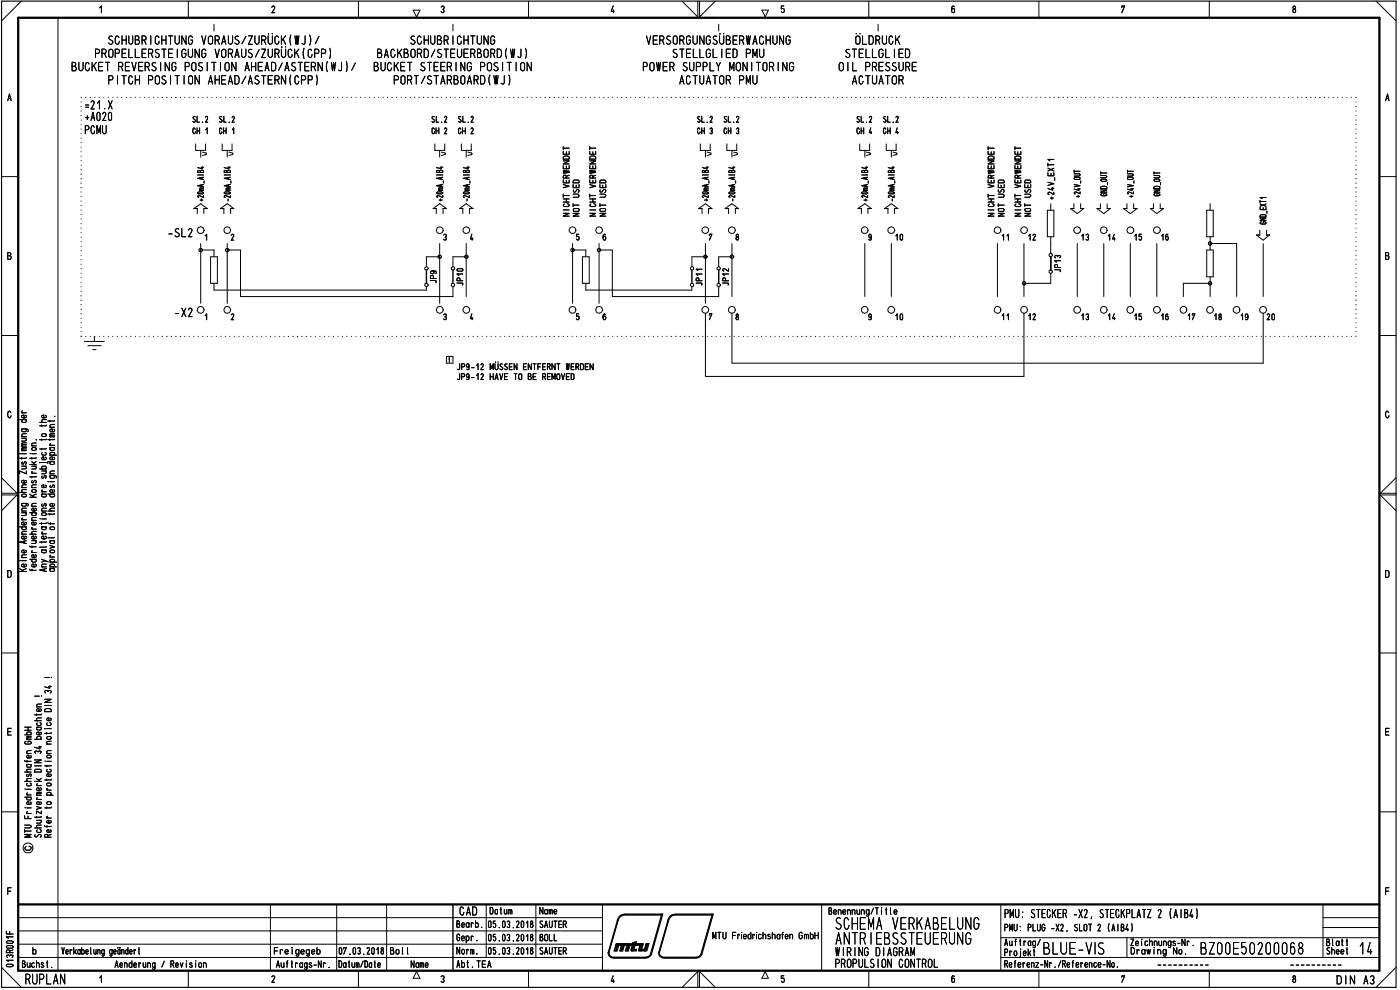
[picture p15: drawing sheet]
<svg xmlns="http://www.w3.org/2000/svg" width="420mm" height="297mm" viewBox="0 0 420 297" stroke-linecap="round" stroke-linejoin="round" font-family="sans-serif">
<defs><g id="words">
<g font-size="4.9">
<text x="387.7" y="4">8</text>
<text x="28.2" y="17.4">PROPELLERSTEIGUNG VORAUS/ZURÜCKICPP)</text>
<text x="32.3" y="13.5">SCHUBRICHTUNG VORAUS/ZURÜCK(C)/</text>
<text x="113" y="17.4">BACKBORD/STEUERBORD(C)</text>
<text x="122.9" y="13.5">SCHUBRICHTUNG</text>
<text x="193.9" y="13.5">VERSORGUNGSÜBERWACHUNG</text>
<text x="201.7" y="17.4">STELLGLIED PMU</text>
<text x="253.4" y="17.4">STELLGLIED</text>
<text x="256.6" y="13.5">ÖLDRUCK</text>
<text x="21.3" y="21.4">BUCKET REVERSING POSITION AHEAD/ASTERN(C)/</text>
<text x="112" y="21.4">BUCKET STEERING POSITION</text>
<text x="192.7" y="21.4">POWER SUPPLY MONITORING</text>
<text x="251.6" y="21.4">OIL PRESSURE</text>
<text x="32.2" y="25.4">PITCH POSITION AHEAD/ASTERNICPP)</text>
<text x="117.9" y="25.4">PORT/STARBOARD(C)</text>
<text x="203.8" y="25.4">ACTUATOR PMU</text>
<text x="255.7" y="25.4">ACTUATOR</text>
<text x="24.9" y="32.9">.21.X</text>
<text x="415.7" y="30.4">A</text>
<text x="25.2" y="40.3">PCMU</text>
<text x="25.3" y="36.3">+A020</text>
<text x="52.2" y="95.2">-X201</text>
<text x="137.8" y="274.7">CAD</text>
<text x="301.3" y="275.5">PMU: STECKER -X2, STECKPLATZ 2 (A1B41</text>
<text x="250.5" y="279">SC-11d ViKA31LU\G</text>
<text x="250.7" y="286.9">WIRING DIAGRAM</text>
<text x="250.7" y="283.5">A\-H 13SST1U h\G</text>
<text x="312.9" y="286.4">3LU1-V</text>
<text x="360.1" y="286.4">3200 50200068</text>
<text x="397.4" y="286.4">'''et 14</text>
<text x="250.5" y="290.4">PROPULSION CONTROL</text>
<text x="7.5" y="295.4">RUPLAN</text>
<text x="387.5" y="294.9">8</text>
<text x="401" y="295.4">DIN A3/</text>
</g>
<g font-size="3.2">
<text x="81.2" y="4">2</text>
<text x="132" y="4">3</text>
<text x="183" y="4">4</text>
<text x="228.5" y="5">V'</text>
<text x="285.2" y="4">6</text>
<text x="336.3" y="4">7</text>
<text x="2.2" y="30.4">A</text>
<text x="57.6" y="36.8">SL.2</text>
<text x="57.6" y="40.3">CH 1</text>
<text x="65.6" y="36.8">SL.2</text>
<text x="65.7" y="40.3">GH 1</text>
<text x="129.4" y="36.8">SL.2</text>
<text x="129.5" y="40.3">GH 2</text>
<text x="137.3" y="36.8">SL.2</text>
<text x="137.4" y="40.3">CH 2</text>
<text x="209" y="36.8">SL.2</text>
<text x="209.1" y="40.3">CH 3</text>
<text x="217" y="36.8">SL.2</text>
<text x="217.1" y="40.3">CH 3</text>
<text x="256.9" y="36.8">SL.2</text>
<text x="257" y="40.3">OH 4</text>
<text x="264.8" y="36.8">SL.2</text>
<text x="264.9" y="40.3">CH 4</text>
<text x="130.3" y="46.8">LT51</text>
<text x="138.3" y="46.8">LT51</text>
<text x="209.9" y="46.8">1</text>
<text x="209.9" y="46.8">751</text>
<text x="217.9" y="46.8">LT51</text>
<text x="257.7" y="47.3">1-151</text>
<text x="265.7" y="47.3">1-151</text>
<text x="138.9" y="57.3">Ä</text>
<text x="210.6" y="58.3">Ä</text>
<text x="218.6" y="58.3">Ä</text>
<text x="256.8" y="64.3">;</text>
<text x="130.5" y="70.2">0</text>
<text x="138.5" y="70.2">0</text>
<text x="170.6" y="70.2">0</text>
<text x="178.6" y="70.2">0</text>
<text x="210.2" y="70.2">0</text>
<text x="218.2" y="70.2">0</text>
<text x="258.3" y="70.2">0</text>
<text x="266.3" y="70.2">0</text>
<text x="297.9" y="70.2">0</text>
<text x="305.9" y="70.2">0</text>
<text x="322.1" y="70.2">0</text>
<text x="330" y="70.2">0</text>
<text x="338" y="70.2">0</text>
<text x="346" y="70.2">0</text>
<text x="2.1" y="78">B</text>
<text x="132.8" y="72.2">3</text>
<text x="140.8" y="72.2">4</text>
<text x="172.8" y="72.2">5</text>
<text x="180.8" y="72.2">6</text>
<text x="212.5" y="72.2">7</text>
<text x="220.4" y="72.2">8</text>
<text x="260.5" y="72.2">9</text>
<text x="268.4" y="72.2">10</text>
<text x="300.4" y="72.2">11</text>
<text x="308.4" y="72.2">12</text>
<text x="324.3" y="72.2">13</text>
<text x="332.3" y="72.2">14</text>
<text x="340.2" y="72.2">15</text>
<text x="348.3" y="72.2">16</text>
<text x="415.6" y="78">B</text>
<text x="62.9" y="87.2">T</text>
<text x="130.7" y="94.1">0</text>
<text x="138.8" y="94.1">0</text>
<text x="258.3" y="94.1">0</text>
<text x="266.3" y="94.1">0</text>
<text x="297.9" y="94.1">0</text>
<text x="305.9" y="94.1">0</text>
<text x="321.8" y="94.1">0</text>
<text x="329.8" y="94.1">0</text>
<text x="337.7" y="94.1">0</text>
<text x="345.7" y="94.1">0</text>
<text x="353.7" y="94.1">0</text>
<text x="361.7" y="94.1">0</text>
<text x="369.6" y="94.1">0</text>
<text x="377.8" y="94.1">O</text>
<text x="132.9" y="96.1">3</text>
<text x="141" y="96.1">4</text>
<text x="260.5" y="96.1">9</text>
<text x="268.4" y="96.1">10</text>
<text x="300.4" y="96.1">11</text>
<text x="308.4" y="96.1">12</text>
<text x="324.3" y="96.1">13</text>
<text x="332.2" y="96.1">14</text>
<text x="340.2" y="96.1">15</text>
<text x="348.2" y="96.1">16</text>
<text x="356.2" y="96.1">17</text>
<text x="364.2" y="96.1">18</text>
<text x="372.1" y="96.1">19</text>
<text x="380.1" y="96.1">N</text>
<text x="137.1" y="111.1">JP9-12 MÜSSEN ENTFERNT WERDEN</text>
<text x="137.1" y="114">JP9-12 HAVE TO BE REMOVED</text>
<text x="1.8" y="125.6">0</text>
<text x="2" y="173.4">D</text>
<text x="415.5" y="173.4">D</text>
<text x="2" y="220.7">E</text>
<text x="415.5" y="220.7">E</text>
<text x="415.5" y="268.6">F</text>
<text x="146.9" y="274.4">Datum</text>
<text x="161.9" y="274.4">Name</text>
<text x="248.5" y="274.5">Benennung/Title</text>
<text x="136.9" y="278.4">Bearb.</text>
<text x="146.2" y="278.5">05.03.2018</text>
<text x="161.8" y="278.5">SAUTER</text>
<text x="213.8" y="281.9">MTU Friedrichshafen GmbH</text>
<text x="301.2" y="279.5">PMU: PLUG -X2, SLOT 2 (AIB4)</text>
<text x="9.7" y="286.4">b</text>
<text x="18.5" y="286.4">Verkabelung geändert</text>
<text x="82.1" y="286.4">Freigegeb</text>
<text x="101.4" y="286.4">07.03.2018</text>
<text x="117" y="286.4">Bol l</text>
<text x="136.9" y="282.4">Gebr.</text>
<text x="137" y="286.4">Norm.</text>
<text x="146.2" y="282.4">05.03.2018</text>
<text x="146.2" y="286.4">05.03.2018</text>
<text x="161.8" y="286.4">SAUTER</text>
<text x="161.9" y="282.4">BOLL</text>
<text x="301.2" y="286.9">Projekt</text>
<text x="301.4" y="283.8">Auftrag/</text>
<text x="339.1" y="283.9">Zeichnungs-Nr.</text>
<text x="339.2" y="286.4">Drowing Ne.</text>
<text x="397.9" y="286.4">She</text>
<text x="6.5" y="290.4">Buchst.</text>
<text x="34.4" y="290.4">Aenderung / Revision</text>
<text x="82.8" y="290.4">Auftrags-Nr.</text>
<text x="101.5" y="290.4">Datum/Date</text>
<text x="123.2" y="290.4">Name</text>
<text x="137" y="290.4">Abt.TEA</text>
<text x="301.3" y="290.4">Referenz-Nr./Reference-No.</text>
<text x="81.2" y="294.9">2</text>
<text x="132" y="294.9">3</text>
<text x="183" y="294.9">4</text>
<text x="234.1" y="294.9">5</text>
<text x="285.2" y="294.9">6</text>
<text x="336.3" y="294.9">7</text>
</g>
<g font-size="1.6">
<text x="330.2" y="52.4">I—</text>
<text x="322" y="58.2">,,,</text>
<text x="322.9" y="59.4">+</text>
<text x="332.2" y="55.6">I</text>
<text x="338.1" y="57.2">.-e•</text>
<text x="338.8" y="59.4">+</text>
<text x="377.9" y="66.3">ca</text>
<text x="377.9" y="67.4">rJ</text>
<text x="128.9" y="82.3">cL</text>
<text x="128.9" y="83.7">CL</text>
<text x="6.3" y="152.1">07C</text>
<text x="8.7" y="154.9">'VJ</text>
<text x="9.4" y="153.5">CU</text>
<text x="12.3" y="154.9">0-.-•</text>
<text x="12.3" y="153.5">C -C</text>
<text x="12.3" y="152.1">cl&gt;</text>
<text x="6.3" y="157.6">O</text>
<text x="6.3" y="161.9">O</text>
<text x="8.7" y="160.4">-C</text>
<text x="9.3" y="159.1">c-</text>
<text x="12.3" y="160.4">c.</text>
<text x="12.3" y="161.9">CU—,</text>
<text x="12.4" y="156.3">—</text>
<text x="9.4" y="167.5">CU</text>
<text x="9.4" y="165.9">c-</text>
<text x="11.8" y="164.3">—.&gt;</text>
<text x="8.7" y="168.8">'VJ</text>
<text x="9.4" y="170.3">C&gt;</text>
<text x="11.6" y="171.6">¢a</text>
<text x="12.3" y="168.8">&gt;.0.</text>
<text x="14.8" y="170.3">CL</text>
<text x="7.9" y="233.3">tr7</text>
<text x="10.3" y="230.4">—</text>
<text x="7.8" y="238.8">c</text>
<text x="10.8" y="235.9">c-</text>
<text x="10.8" y="237.6">C&gt;</text>
<text x="13.8" y="238.8">CL</text>
<text x="7.2" y="240.2">-C7</text>
<text x="7.3" y="245.6">LL</text>
<text x="7.8" y="244.3">c-</text>
<text x="7.8" y="241.6">CU</text>
<text x="10.8" y="240.2">c-</text>
<text x="10.8" y="244.3">N</text>
<text x="13.8" y="245.6">c-</text>
<text x="10.1" y="248.6">-C</text>
<text x="10.8" y="247.1">d0</text>
<text x="10.8" y="250">t-&gt;</text>
<text x="2.1" y="268.6">F</text>
<text x="1.6" y="280.4">U</text>
<text x="1.7" y="286">CC</text>
</g>
</g></defs>
<g fill="none" stroke="#000" stroke-width=".3">
<path d="M6.4 .3l-5.9 6M17.4 5.3v286M29.9 2.4l.5-.6v2M56.5 .3v5M107.6 .3v5M124 3h2l-1 2.1zM158.6 .3v5M204.7 .3l4.7 4.8v-4.8M209.9 .3v4.8l4.8-4.8M235.2 1.8h-.7v.9l.6-.2a.59 .59 0 0 1 .3 .8 .59 .59 0 0 1-.7 .3l-.2-.1M260.7 .3v5M311.8 .3v5"/>
<path d="M362.9 .3v5M413 .3l6 6M.5 53h5M414 53h5M60.2 75h4M60.2 73.1v17.9M68.2 75h4v14h63.7v-3M68.2 73.1v17.9M132 77h-4v3M132 73.1v17.9M139.9 77h-4v3M139.9 73.1v15.9"/>
<path d="M171.8 73.1v17.9M171.8 75h4M179.8 73.1v17.9M179.8 75h4v14h31.9v-3M211.7 77h-4.1v3M211.7 73.1v17.9M219.7 77h-4v3M219.7 73.1v15.9M259.5 73.1v15.9M267.5 73.1v15.9M299.3 73.1v15.9M307.3 73.1v15.9"/>
<path d="M315.3 73.1v2.9M323.3 73.1v15.9M331.3 73.1v15.9M339.2 73.1v15.9M347.2 73.1v15.9M363.2 73.1h7.9v15.9M379.1 73.1v15.9M128 86v1h-63.8M207.6 86v1h-31.8M315.3 82v3h-8M355.1 89v-4h8.1v4M.5 100.7h5"/>
<path d="M414 100.7h5M416.8 123.8a.48 .48 0 0 0-.6-.4 .48 .48 0 0 0-.4 .6v.7l.4 .6h.4l.3-.6M.5 148.5h4.6l-4.6 4.7M.5 143.3l4.6 4.7h-4.6M419 148.5h-4.8l4.8 4.7M419 143.3l-4.8 4.7h4.8M.5 195.9h5M414 195.9h5M.5 243.6h5M7.4 247.6h1.5l.5 .2-.1 .4-.4 .2h-1.5M7.4 248.9v.9M7.4 249.3h2"/>
<path d="M8 242.4h1.4M9.4 250.4h-2l1.6 .4-1.6 .4h2M414 243.6h5M1.9 279.4v.8h2M3.3 266.4h-1v2M5.5 275.3h175.3M5.5 279.3h175.3M81.2 271.4v19.9M101 271.4v19.9M116 271.4v19.9M145.9 271.4v15.9M160.8 271.4v15.9"/>
<path d="M180.8 271.4v19.9M246.6 271.4v19.9M300.4 271.4v19.8M397 271.4v15.9M397 278.3h17M397 275.3h17M.5 290.2l5.9 6M1.9 282.6l.4-.3h1.2l.4 .5-.3 .2h-1.4zM2 283.9l1.6-.2 .3 .4-.3 .4h-1.4l-.3-.4zM2.1 289.4l1.5-.1a.38 .38 0 0 1 .3 .4 .38 .38 0 0 1-.4 .4l-1.4-.1-.2-.3zM2.2 287.3l-.3-.4a.55 .55 0 0 1 .5-.4 .55 .55 0 0 1 .5 .4 .48 .48 0 0 1 .6-.4 .48 .48 0 0 1 .4 .5l-.3 .3M3.9 288.1h-2l.6 .4"/>
<path d="M3.9 281.1h-2l.6 .4M5.5 287.3h175.3M5.5 283.3h175.3M29.9 293.4l.5-.6v1.9M56.5 291.3v4.9M107.6 291.3v4.9M125 291.5l1 2h-2zM158.6 291.3v4.9M204.7 296.2l4.7-4.7v4.7M209.9 296.2v-4.7l4.8 4.7M229.7 291.5l.9 2h-2zM260.7 291.3v4.9"/>
<path d="M300.4 287.3h113.6M300.4 281.3h113.6M311.8 291.3v4.9M338.2 281.3v6M362.9 291.3v4.9M419 290.2l-6 6"/>
<circle cx="315.4" cy="76.5" r=".5"/>
<circle cx="128" cy="80.6" r=".51"/>
<circle cx="128" cy="85.5" r=".48"/>
<circle cx="135.9" cy="80.6" r=".51"/>
<circle cx="136" cy="85.5" r=".48"/>
<circle cx="207.7" cy="80.5" r=".49"/>
<circle cx="207.7" cy="85.5" r=".46"/>
<circle cx="215.7" cy="85.5" r=".5"/>
<circle cx="215.7" cy="80.5" r=".5"/>
<circle cx="315.4" cy="81.5" r=".5"/>
<circle cx="8.4" cy="254.4" r="1.49"/>
</g>
<path d="M315.3 77v4M128 81v4M135.9 81v4M207.6 81v4M215.7 81v4M135.9 271.4v19.9" fill="none" stroke="#000" stroke-width=".42"/>
<path d="M.5 .3h418.5v295.9h-418.5z" fill="none" stroke="#000" stroke-width=".34"/>
<path d="M5.5 5.3h408.5v286h-408.5zM5.5 271.4h408.5" fill="none" stroke="#000" stroke-width=".68"/>
<path d="M8 238.5h1.4M8 236.8h1.4M7.6 242.4h.1" fill="none" stroke="#000" stroke-width=".3"/>
<g fill="none" stroke="#000" stroke-width=".3">
<path d="M7.4 219.1h2M7.4 218.2h2M8.4 218.2v.9M7.4 228.2l.1 .2h1.9M7.4 234.4h2M7.4 220.5h2M7.6 236.8h.1M7.8 222.4l-.4 .4v.2l.4 .3 1.6-.2-.2-.6-.8-.1v.4M8 229.4h1.1l.3 .6-.3 .2-.9-.1-.2-.4 .3-.3M8 226.1h1.4M8 221.9h1.4M8.1 228.2v.5"/>
<path d="M8.3 220.5l-.3-.4 .3-.5 1.1 .2-.3 .7M9 234.9l.4 .2v.5l-.3 .2-.9-.1-.2-.2 .2-.5M9.2 226.7l.2 .2-.2 .5h-.9l-.3-.5 .7-.3v.8M9.4 233.6l-1.3 .1-.1 .5 .4 .2M9.4 230.8l-1.3 .1-.1 .5 .4 .2M9.4 225.2h-1l-.4 .3 .3 .6M9.4 221.4h-1.1l-.3 .2 .3 .3M9.4 221l-1.3 .1-.1 .1 .3 .2M9.4 229.4h-.2M7.4 247.6h1.5l.5 .2-.1 .4-.4 .2h-1.5M7.4 248.9v.9M7.4 249.3h2"/>
<path d="M8 242.4h1.4M9.4 250.4h-2l1.6 .4-1.6 .4h2"/>
</g>
<path d="M8 238.5h1.4M8 236.8h1.4M7.6 242.4h.1" fill="none" stroke="#000" stroke-width=".3"/>
<g fill="none" stroke="#000" stroke-width=".3">
<path d="M7.4 219.1h2M7.4 218.2h2M8.4 218.2v.9M10.4 216.2h2M10.4 208.9h1.4M11 218.2h1.1l.3 .6-.3 .2h-.8l-.3-.2 .3-.6M11 214.2v.4M11 212.1h1.4M12 216.8l.4 .4-.3 .5h-.8l-.3-.4 .2-.4M12.1 219.7l.3 .4-.4 .4-1-.2v-.5l.7-.2v.9M12.1 212.7l.3 .2-.3 .5h-.9l-.2-.5 .7-.3v.8M12.4 215.4l-1.3 .2-.1 .3 .4 .3"/>
<path d="M12.4 214.2l-.1 .3h-1.9M12.4 211.2l-1.2 .1-.2 .2 .2 .6M12.4 218.2l-.2 .1M7.4 228.2l.1 .2h1.9M7.4 234.4h2M7.4 220.5h2M7.6 236.8h.1M7.8 222.4l-.4 .4v.2l.4 .3 1.6-.2-.2-.6-.8-.1v.4M8 229.4h1.1l.3 .6-.3 .2-.9-.1-.2-.4 .3-.3M8 226.1h1.4M8 221.9h1.4M8.1 228.2v.5"/>
<path d="M8.3 220.5l-.3-.4 .3-.5 1.1 .2-.3 .7M9 234.9l.4 .2v.5l-.3 .2-.9-.1-.2-.2 .2-.5M9.2 226.7l.2 .2-.2 .5h-.9l-.3-.5 .7-.3v.8M9.4 233.6l-1.3 .1-.1 .5 .4 .2M9.4 230.8l-1.3 .1-.1 .5 .4 .2M9.4 225.2h-1l-.4 .3 .3 .6M9.4 221.4h-1.1l-.3 .2 .3 .3M9.4 221l-1.3 .1-.1 .1 .3 .2M9.4 229.4h-.2M10.4 228h2l-2 .9h2M10.4 234.4h2M10.4 221.8h2"/>
<path d="M10.5 231.1l.3-.3h1.2l.4 .3v.5h-2zM10.7 226.1l-.3-.5a.55 .55 0 0 1 .5-.3 .55 .55 0 0 1 .5 .3 .48 .48 0 0 1 .5-.3 .48 .48 0 0 1 .4 .5l-.2 .3M11 238.7h1.4M11 233.6l1 .8M11.3 221.8l-.3-.3 .3-.5 .9 .1 .2 .4-.3 .3M11.6 224.1h.8M12 223.9v.8l-1.6-.5M12.4 238.2h-1.2l-.2 .2 .2 .3M12.4 233.6l-.8 .4M10.5 250.4v.6a.76 .76 0 0 0 1.1-.6h.5a.43 .43 0 0 1 .3 .4 .43 .43 0 0 1-.3 .4M11 242l1.4 .4-1.4 .4M11 244.9v.5"/>
<path d="M12.1 240.6l.3 .3-.3 .5h-.9l-.2-.4v-.3l.7-.2v.9M12.4 244.9l-.1 .3h-1.9"/>
</g>
<g fill="none" stroke="#000" stroke-width=".3">
<path d="M10.4 216.2h2M10.4 208.9h1.4M11 218.2h1.1l.3 .6-.3 .2h-.8l-.3-.2 .3-.6M11 214.2v.4M11 212.1h1.4M12 216.8l.4 .4-.3 .5h-.8l-.3-.4 .2-.4M12.1 219.7l.3 .4-.4 .4-1-.2v-.5l.7-.2v.9M12.1 212.7l.3 .2-.3 .5h-.9l-.2-.5 .7-.3v.8M12.5 208.9h.1M12.4 215.4l-1.3 .2-.1 .3 .4 .3M12.4 214.2l-.1 .3h-1.9M12.4 211.2l-1.2 .1-.2 .2 .2 .6"/>
<path d="M12.4 218.2l-.2 .1M10.4 228h2l-2 .9h2M10.4 234.4h2M10.4 221.8h2M10.5 231.1l.3-.3h1.2l.4 .3v.5h-2zM10.7 226.1l-.3-.5a.55 .55 0 0 1 .5-.3 .55 .55 0 0 1 .5 .3 .48 .48 0 0 1 .5-.3 .48 .48 0 0 1 .4 .5l-.2 .3M11 238.7h1.4M11 233.6l1 .8M11.3 221.8l-.3-.3 .3-.5 .9 .1 .2 .4-.3 .3M11.6 224.1h.8M12 223.9v.8l-1.6-.5M12.4 238.2h-1.2l-.2 .2 .2 .3"/>
<path d="M12.4 233.6l-.8 .4M10.5 250.4v.6a.76 .76 0 0 0 1.1-.6h.5a.43 .43 0 0 1 .3 .4 .43 .43 0 0 1-.3 .4M11 242l1.4 .4-1.4 .4M11 244.9v.5M12.1 240.6l.3 .3-.3 .5h-.9l-.2-.4v-.3l.7-.2v.9M12.4 244.9l-.1 .3h-1.9"/>
</g>
<g fill="none" stroke="#000" stroke-width=".3">
<path d="M12.5 208.9h.1M14 229.6v.4M14 233.8v.4M14 237.1h1.4M14 228.4h1.4M14.1 235.1l1.1-.1 .2 .5-1 .3-.4-.3zM14.3 236.6h-.3l.3 .5M14.9 230.8l.5 .3-.4 .5h-.7l-.3-.2 .2-.5M15.1 232.2l.3 .3-.3 .5h-.8l-.3-.3 .1-.4 .6-.1v.8M15.4 233.8l-.1 .2h-1.9M15.4 229.6v.2h-2M13.4 247.7l.1 .3h1.9"/>
<path d="M14 242.1v.5M14.1 240.7l1.1-.1 .2 .5-1 .3-.4-.3zM14.1 247.7v.5M14.4 251.2l-.2-.8-.8 .1v.7h2M15.1 249l.3 .4-.5 .4-.8-.2v-.5l.6-.2v.9M15.1 246.2l.3 .4-.5 .4-.8-.2v-.5l.6-.2v.9M15.4 242.1l-.1 .3h-1.9M15.4 250.4l-1 .3"/>
</g>
<g fill="none" stroke="#000" stroke-width=".3">
<path d="M13.4 212.9l.6-.3 1 .1 .4 .3v.5h-2zM13.4 209.8h2l-2 .9h2M13.4 211.7h2M13.4 203.3h1.4M13.5 218.6h.1M13.7 207.9l-.3-.3 .2-.4h.5l.3 .3 .3-.3 .6 .1 .1 .3-.3 .3M14 219.8v.4M14 218.6h1.4M14.6 206h.8M14.9 216.8l.5 .4-.4 .5h-.7l-.3-.3 .2-.5M14.9 205.7v.8l-1.5-.4M15.1 215.5l.3 .2-.3 .5h-.8l-.3-.5 .4-.3h.3v.8"/>
<path d="M15.4 219.8v.2h-2M13.6 228.4h.1M14 226.1h1.4M14 223.3h1.4M14.1 226.7h1.1l.2 .5-1 .2-.4-.2zM14.1 221.1h1.1l.2 .5-1 .2-.4-.2zM15.4 225.2l-1.3 .2-.1 .3 .3 .4M15.4 222.4l-1.3 .2-.1 .3 .3 .4"/>
</g>
<g fill="none" stroke="#000" stroke-width=".3">
<path d="M15.5 203.3h.1M14 229.6v.4M14 233.8v.4M14 237.1h1.4M14 228.4h1.4M14.1 235.1l1.1-.1 .2 .5-1 .3-.4-.3zM14.3 236.6h-.3l.3 .5M14.9 230.8l.5 .3-.4 .5h-.7l-.3-.2 .2-.5M15.1 232.2l.3 .3-.3 .5h-.8l-.3-.3 .1-.4 .6-.1v.8M15.4 233.8l-.1 .2h-1.9M15.4 229.6v.2h-2M13.4 247.7l.1 .3h1.9"/>
<path d="M14 242.1v.5M14.1 240.7l1.1-.1 .2 .5-1 .3-.4-.3zM14.1 247.7v.5M14.4 251.2l-.2-.8-.8 .1v.7h2M15.1 249l.3 .4-.5 .4-.8-.2v-.5l.6-.2v.9M15.1 246.2l.3 .4-.5 .4-.8-.2v-.5l.6-.2v.9M15.4 242.1l-.1 .3h-1.9M15.4 250.4l-1 .3"/>
</g>
<g fill="none" stroke="#000" stroke-width=".3">
<path d="M13.4 212.9l.6-.3 1 .1 .4 .3v.5h-2zM13.4 209.8h2l-2 .9h2M13.4 211.7h2M13.4 203.3h1.4M13.5 218.6h.1M13.7 207.9l-.3-.3 .2-.4h.5l.3 .3 .3-.3 .6 .1 .1 .3-.3 .3M14 219.8v.4M14 218.6h1.4M14.6 206h.8M14.9 216.8l.5 .4-.4 .5h-.7l-.3-.3 .2-.5M14.9 205.7v.8l-1.5-.4M15.1 215.5l.3 .2-.3 .5h-.8l-.3-.5 .4-.3h.3v.8"/>
<path d="M15.4 219.8v.2h-2M13.6 228.4h.1M14 226.1h1.4M14 223.3h1.4M14.1 226.7h1.1l.2 .5-1 .2-.4-.2zM14.1 221.1h1.1l.2 .5-1 .2-.4-.2zM15.4 225.2l-1.3 .2-.1 .3 .3 .4M15.4 222.4l-1.3 .2-.1 .3 .3 .4"/>
</g>
<g fill="none" stroke="#000" stroke-width=".3">
<path d="M5.9 125.9h2M6 136.1h.1M6.5 128.7l1.8 .1 .2 .3-.2 .4M6.5 139.9h1.4M6.5 137.3v.5M6.5 136.1h1.4M6.5 135.2h1.4M6.5 133.9h1.4M6.5 131.5h1.4M6.5 131h1.4M6.5 123.9h1.4M6.7 138.6l-.2 .3 .1 .4h.4a.6 .6 0 0 1 .8-.6l-.1 .7"/>
<path d="M6.7 123.3l-.2 .2 .3 .4M6.8 128.7l-.3 .3 .3 .5h.8l.3-.2-.3-.6M6.8 125.9l-.3 .3 .3 .5h.8l.3-.2-.3-.6M7.5 139.9l.4 .3-.1 .3-1.3 .2M7.5 131.5l.4 .3-.1 .4-1.3 .1M7.7 124.6l.2 .5-.4 .3-.9-.2v-.5l.6-.2v.9M7.9 137.3l-.1 .2h-1.9M7.9 134.7h-1.2l-.2 .3 .2 .2M7.9 134.3h-1.2l-.2 .2 .4 .2M7.9 133.3h-1.2l-.2 .3 .2 .3M7.9 132.8l-1.3 .1v.4h.3M7.9 130.1l-1.3 .2 .1 .7"/>
<path d="M8.9 139.4h2M9.5 139.9h1.4M9.5 136.1h1.4M9.5 137.3v.5M9.5 138.5l1 .9M10.5 139.9l.4 .3-.2 .4-1.2 .1M10.9 137.3v.2h-2M10.9 138.5l-.9 .4M11.9 126.7h2M12 138.8h.1M12.5 138.8h1.5l.4 .2M12.5 130.4l1-.3a.42 .42 0 0 1 .4 .5 .42 .42 0 0 1-.4 .4l-.8-.1z"/>
<path d="M12.5 127.5v.4M12.5 131.7v.5M12.5 134.5v.5M13.5 135.7l.4 .4-.3 .5-.9-.1-.2-.3 .2-.4M13.7 137.2l.2 .2-.2 .5h-1l-.2-.5 .7-.3v.8M13.7 124.6l.2 .3-.1 .3-.9 .2a.45 .45 0 0 1-.4-.6 .45 .45 0 0 1 .7-.3v.9M13.9 134.5l-.1 .2h-1.9M13.9 131.7l-.1 .2h-1.9M13.9 127.5l-.1 .3h-1.9M13.9 125.9l-1.3 .2v.6h.3M5.9 147.7h2M6.5 156h1.4"/>
<path d="M6.5 153.8h1.4M6.5 153.3h1.4M6.5 146.3h1.4M6.6 148.4l.9-.1 .3 .1 .1 .4-1 .3-.3-.2zM6.7 155.4l-.2 .3 .3 .3M6.8 158.1l-.3 .2 .3 .6 .9-.1 .2-.5-.3-.2M7.5 153.8l.3 .2v.5l-1.3 .2M7.7 144.2l.2 .4-.4 .3-.9-.1-.1-.4 .7-.3v.8M7.9 159.4l-1.3 .2 .1 .7M7.9 152.5l-1.3 .1 .1 .7M7.9 146.9l-1.3 .1-.1 .4 .4 .3M7.9 145.5l-1.3 .1 .1 .7"/>
<path d="M7.9 141.3v.9l-2-.9v.9M8.9 149.2h2M8.9 148.3l1.2 .9M9.5 147.2l.4-.3h.6l.4 .3v.2l-.2 .3h-.8zM9.5 146.3h1.4M9.5 156.1h1.4M9.5 142.9v.4M9.5 142h1.4M9.7 144.2l-.2 .5 .4 .2a.6 .6 0 0 1 .9-.6l-.1 .6M9.7 141.5l-.2 .3 .3 .2M10.6 156.7l.3 .3-.3 .5h-.9l-.1-.7 .6-.2v.9M10.9 155.3l-1.3 .1 .1 .7"/>
<path d="M10.9 145.5l-1.3 .1 .1 .7M10.9 142.9v.2h-2M10.9 148.3l-1.3 .5M11.9 140.7h2M12.5 158.1h1.1l.3 .5-.3 .3h-.8l-.3-.3 .3-.5M12.5 148.3h1.1l.3 .3-.1 .3-.2 .2-.9-.1-.2-.4 .3-.3M12.5 156.9v.4M12.5 147.6h1.4M12.5 141.3h1.4M12.7 142.8l-.2 .5a.51 .51 0 0 0 .6 0 .51 .51 0 0 0 .2-.6l.5 .1-.1 .7M12.7 147.1l-.2 .2 .3 .3M12.8 140.7l-.3-.3 .3-.5h.8l.3 .3-.3 .5"/>
<path d="M13.5 141.3a.42 .42 0 0 1 .4 .4 .42 .42 0 0 1-.4 .5h-1M13.7 145.5l.2 .3-.2 .5h-1l-.2-.5 .7-.3v.8M13.9 156.9l-.1 .2h-1.9M13.9 158.1l-.2 .1M13.9 148.3h-.2M5.9 171.4h2M5.9 170.6l1.3 .8M6 168.2h.1M6.5 168.2h1.4M6.5 167.3h1.4M7.3 162.4v.6M7.7 169.2l.2 .6-.4 .3-.9-.2-.1-.4 .2-.3h.5v.9"/>
<path d="M7.7 165.1l.2 .4-.4 .4-.9-.2v-.5l.6-.2v.9M7.9 166.5h-1.3l.1 .8M7.9 162.2l-2 .4 2 .5M7.9 170.6l-1.3 .5M8.9 170.8l.2 .3h1.8M8.9 163.8l.1 .3h1.9M9.5 162.2h1.4M9.6 163.8v.5M9.6 170.8v.5M10.5 162.2l.4 .4-.2 .4-1.2 .1M10.6 160.9l.3 .5-.4 .3-.8-.1-.2-.5 .2-.2h.5v.8M12.5 165h1.1l.3 .4-.1 .3-.2 .2-.9-.1-.2-.4 .3-.4"/>
<path d="M12.5 162.5v.4M13.9 169.2h-1.2l-.2 .5 .2 .4M13.9 165l-.2 .1M15.5 203.3h.1M8.7 253.9a.6 .6 0 0 1 .7 .6 .6 .6 0 0 1-.6 .6h-.8l-.4-.3-.1-.5 .3-.3"/>
</g>
<g fill="none" stroke="#000" stroke-width=".3">
<path d="M8.9 139.4h2M9.1 136.1h.1M9.5 133.8h1.4M9.5 137.3v.5M9.5 139.9h1.4M9.5 138.5l1 .9M9.5 136.1h1.4M9.7 134.4h1l.2 .5-1 .2-.4-.2zM10.5 139.9l.4 .3-.2 .4-1.2 .1M10.9 132.9l-1.3 .2 .1 .7M10.9 132h.1M10.9 137.3v.2h-2"/>
<path d="M10.9 138.5l-.9 .4M8.9 149.2h2M8.9 148.3l1.2 .9M9.5 147.2l.4-.3h.6l.4 .3v.2l-.2 .3h-.8zM9.5 156.1h1.4M9.5 146.3h1.4M9.5 142.9v.4M9.5 142h1.4M9.7 144.2l-.2 .5 .4 .2a.6 .6 0 0 1 .9-.6l-.1 .6M9.7 141.5l-.2 .3 .3 .2M10.6 156.7l.3 .3-.3 .5h-.9l-.1-.7 .6-.2v.9M10.9 155.3l-1.3 .1 .1 .7"/>
<path d="M10.9 145.5l-1.3 .1 .1 .7M10.9 142.9v.2h-2M10.9 148.3l-1.3 .5M8.9 170.8l.2 .3h1.8M8.9 163.8l.1 .3h1.9M9.5 162.2h1.4M9.6 163.8v.5M9.6 170.8v.5M10.5 162.2l.4 .4-.2 .4-1.2 .1M10.6 160.9l.3 .5-.4 .3-.8-.1-.2-.5 .2-.2h.5v.8"/>
</g>
<g fill="none" stroke="#000" stroke-width=".3">
<path d="M9.1 136.1h.1M9.5 133.8h1.4M9.7 134.4h1l.2 .5-1 .2-.4-.2zM10.9 132.9l-1.3 .2 .1 .7M10.9 132h.1M14.4 138.5h2M14.9 134.3h1.1l.4 .6-.4 .2h-.7l-.4-.2 .4-.6M14.9 136.6h2.1M14.9 133.6h1.5M14.9 126.2v.4M14.9 131.7v.5M14.9 131.1h1.5"/>
<path d="M14.9 128.2h1.5M15.2 133.1l-.3 .2 .4 .3M15.3 138.5l-.4 .4 .4 .5 .9-.1 .2-.4-.4-.4M15.4 136.6a.42 .42 0 0 1-.5-.5 .42 .42 0 0 1 .5-.4l1 .3v.3l-.4 .3M16.1 137.2l.3 .2-.3 .5h-.9l-.3-.5 .8-.3v.8M16.1 128.8l.3 .2-.3 .5h-.9l-.3-.5 .8-.3v.8M16.4 131.7l-.1 .2h-1.9M16.4 130.6h-1.2l-.3 .2 .3 .3M16.4 130h-1l-.5 .3 .5 .3M16.4 127.3l-1.3 .2 .1 .7M16.4 126.2l-.1 .1h-1.9M16.4 134.3l-.2 .1"/>
<path d="M14.4 156.8l.2 .3h1.8M14.4 148.3h2M14.4 144.5h.1M14.9 142.7h1.8l.3 .4-.2 .3M14.9 144.5h1.5M14.9 142.2h1.5M15 158.2l1-.1 .4 .2v.3l-.4 .3h-.6l-.4-.2zM15.1 156.8v.5M15.2 145.6l-.3 .4 .6 .3 .3-.8h.4l.2 .4-.3 .4M15.3 148.3l-.4 .3 .4 .5 1-.2 .1-.3-.4-.3M15.3 142.7l-.4 .3 .4 .5 1-.2 .1-.3-.4-.3M16.1 151.1l.3 .3-.3 .5h-.9l-.3-.3 .1-.4 .7-.2v.9"/>
<path d="M16.1 147l.3 .4-.4 .3-1-.1-.1-.4 .8-.3v.8M16.4 141.3l-1.3 .2 .1 .7M14.9 170.6h1.1l.4 .3-.1 .4-.3 .1-1-.1-.1-.4 .4-.3M14.9 162.2l1.3 .1 .1 .6-1 .2-.4-.4 .4-.5M14.9 167.1h1.5M15 165.2l1-.2 .3 .2 .1 .4-1 .3-.4-.2zM15.2 166.6l-.3 .3 .4 .2"/>
</g>
<g fill="none" stroke="#000" stroke-width=".3">
<path d="M14.4 138.5h2M14.9 134.3h1.1l.4 .6-.4 .2h-.7l-.4-.2 .4-.6M14.9 136.6h2.1M14.9 133.6h1.5M14.9 126.2v.4M14.9 131.7v.5M14.9 131.1h1.5M14.9 128.2h1.5M15.2 133.1l-.3 .2 .4 .3M15.3 138.5l-.4 .4 .4 .5 .9-.1 .2-.4-.4-.4M15.4 136.6a.42 .42 0 0 1-.5-.5 .42 .42 0 0 1 .5-.4l1 .3v.3l-.4 .3M16.1 137.2l.3 .2-.3 .5h-.9l-.3-.5 .8-.3v.8"/>
<path d="M16.1 128.8l.3 .2-.3 .5h-.9l-.3-.5 .8-.3v.8M16.5 125h.1M16.4 131.7l-.1 .2h-1.9M16.4 130.6h-1.2l-.3 .2 .3 .3M16.4 130h-1l-.5 .3 .5 .3M16.4 127.3l-1.3 .2 .1 .7M16.4 126.2l-.1 .1h-1.9M16.4 134.3l-.2 .1M14.4 156.8l.2 .3h1.8M14.4 148.3h2M14.4 144.5h.1M14.9 142.7h1.8l.3 .4-.2 .3"/>
<path d="M14.9 144.5h1.5M14.9 142.2h1.5M15 158.2l1-.1 .4 .2v.3l-.4 .3h-.6l-.4-.2zM15.1 156.8v.5M15.2 145.6l-.3 .4 .6 .3 .3-.8h.4l.2 .4-.3 .4M15.3 148.3l-.4 .3 .4 .5 1-.2 .1-.3-.4-.3M15.3 142.7l-.4 .3 .4 .5 1-.2 .1-.3-.4-.3M16.1 151.1l.3 .3-.3 .5h-.9l-.3-.3 .1-.4 .7-.2v.9M16.1 147l.3 .4-.4 .3-1-.1-.1-.4 .8-.3v.8M16.4 141.3l-1.3 .2 .1 .7M14.9 170.6h1.1l.4 .3-.1 .4-.3 .1-1-.1-.1-.4 .4-.3M14.9 162.2l1.3 .1 .1 .6-1 .2-.4-.4 .4-.5"/>
<path d="M14.9 167.1h1.5M15 165.2l1-.2 .3 .2 .1 .4-1 .3-.4-.2zM15.2 166.6l-.3 .3 .4 .2"/>
</g>
<g fill="none" stroke="#000" stroke-width=".3">
<path d="M64.2 7.3v2M135.9 7.3v2M215.7 7.3v2M263.5 7.3v2M36.5 29.2h.1M37.9 29.2h.1M39.2 29.2h.1M40.6 29.2h.1M42 29.2h.1M43.3 29.2h.1M44.7 29.2h.1M46 29.2h.1"/>
<path d="M47.4 29.2h.1M48.6 29.2h.2M50 29.2h.2M51.3 29.2h.2M52.7 29.2h.2M54.1 29.2h.1M55.4 29.2h.1M56.8 29.2h.1M58.1 29.2h.1M59.5 29.2h.1M60.8 29.2h.1M62.2 29.2h.1"/>
<path d="M63.5 29.2h.1M64.9 29.2h.1M66.3 29.2h.1M67.6 29.2h.1M69 29.2h.1M70.3 29.2h.1M71.7 29.2h.1M73 29.2h.1M74.4 29.2h.1M75.7 29.2h.1M77.1 29.2h.1M78.4 29.2h.1"/>
<path d="M79.8 29.2h.1M81.2 29.2h.1M82.5 29.2h.1M83.9 29.2h.1M85.2 29.2h.1M86.5 29.2h.2M87.8 29.2h.2M89.2 29.2h.2M90.6 29.2h.1M91.9 29.2h.2M93.3 29.2h.1M94.6 29.2h.1"/>
<path d="M96 29.2h.1M97.3 29.2h.1M98.7 29.2h.1M100 29.2h.1M101.4 29.2h.1M102.7 29.2h.1M104.1 29.2h.1M105.5 29.2h.1M106.8 29.2h.1M108.2 29.2h.1M109.5 29.2h.1M110.9 29.2h.1"/>
<path d="M112.2 29.2h.1M113.6 29.2h.1M114.9 29.2h.1M116.3 29.2h.1M117.6 29.2h.1M119 29.2h.1M120.4 29.2h.1M121.7 29.2h.1M123.1 29.2h.1M124.3 29.2h.2M125.7 29.2h.2M127 29.2h.2"/>
<path d="M128.4 29.2h.2M129.8 29.2h.1M131.1 29.2h.2M132.5 29.2h.1M133.8 29.2h.1M135.2 29.2h.1M136.5 29.2h.1M137.9 29.2h.1M139.2 29.2h.1M140.6 29.2h.1M141.9 29.2h.1M143.3 29.2h.1"/>
<path d="M144.7 29.2h.1M146 29.2h.1M147.4 29.2h.1M148.7 29.2h.1M150.1 29.2h.1M151.4 29.2h.1M152.8 29.2h.1M154.1 29.2h.1M155.5 29.2h.1M156.8 29.2h.1M158.2 29.2h.1M159.6 29.2h.1"/>
<path d="M160.9 29.2h.1M162.3 29.2h.1M163.5 29.2h.2M164.9 29.2h.2M166.2 29.2h.2M167.6 29.2h.2M169 29.2h.1M170.3 29.2h.1M171.7 29.2h.1M173 29.2h.1M174.4 29.2h.1M175.7 29.2h.1"/>
<path d="M177.1 29.2h.1M178.4 29.2h.1M179.8 29.2h.1M181.1 29.2h.1M182.5 29.2h.1M183.9 29.2h.1M185.2 29.2h.1M186.6 29.2h.1M187.9 29.2h.1M189.3 29.2h.1M190.6 29.2h.1M192 29.2h.1"/>
<path d="M193.3 29.2h.1M194.7 29.2h.1M196 29.2h.1M197.4 29.2h.1M198.8 29.2h.1M200.1 29.2h.1M201.4 29.2h.1M202.7 29.2h.2M204.1 29.2h.2M205.4 29.2h.2M206.8 29.2h.2M208.2 29.2h.1"/>
<path d="M209.5 29.2h.1M210.9 29.2h.1M212.2 29.2h.1M213.6 29.2h.1M214.9 29.2h.1M216.3 29.2h.1M217.6 29.2h.1M219 29.2h.1M220.3 29.2h.1M221.7 29.2h.1M223.1 29.2h.1M224.4 29.2h.1"/>
<path d="M225.8 29.2h.1M227.1 29.2h.1M228.5 29.2h.1M229.8 29.2h.1M231.2 29.2h.1M232.5 29.2h.1M233.9 29.2h.1M235.2 29.2h.1M236.6 29.2h.1M238 29.2h.1M239.2 29.2h.2M240.6 29.2h.1"/>
<path d="M241.9 29.2h.2M243.3 29.2h.2M244.6 29.2h.2M246 29.2h.1M247.4 29.2h.1M248.7 29.2h.1M250.1 29.2h.1M251.4 29.2h.1M252.8 29.2h.1M254.1 29.2h.1M255.5 29.2h.1M256.8 29.2h.1"/>
<path d="M258.2 29.2h.1M259.5 29.2h.1M260.9 29.2h.1M262.3 29.2h.1M263.6 29.2h.1M265 29.2h.1M266.3 29.2h.1M267.7 29.2h.1M269 29.2h.1M270.4 29.2h.1M271.7 29.2h.1M273.1 29.2h.1"/>
<path d="M274.4 29.2h.1M275.8 29.2h.1M277.1 29.2h.1M278.4 29.2h.2M279.8 29.2h.2M281.1 29.2h.2M282.5 29.2h.2M283.8 29.2h.1M285.2 29.2h.1M286.6 29.2h.1M287.9 29.2h.1M289.3 29.2h.1"/>
<path d="M290.6 29.2h.1M292 29.2h.1M293.3 29.2h.1M294.7 29.2h.1M296 29.2h.1M297.4 29.2h.1M298.7 29.2h.1M300.1 29.2h.1M301.5 29.2h.1M302.8 29.2h.1M304.2 29.2h.1M305.5 29.2h.1"/>
<path d="M306.9 29.2h.1M308.2 29.2h.1M309.6 29.2h.1M310.9 29.2h.1M312.3 29.2h.1M313.6 29.2h.1M315 29.2h.1M316.3 29.2h.1M317.6 29.2h.2M319 29.2h.2M320.3 29.2h.2M321.7 29.2h.2"/>
<path d="M323 29.2h.1M324.4 29.2h.1M325.8 29.2h.1M327.1 29.2h.1M328.5 29.2h.1M329.8 29.2h.1M331.2 29.2h.1M332.5 29.2h.1M333.9 29.2h.1M335.2 29.2h.1M336.6 29.2h.1M337.9 29.2h.1"/>
<path d="M339.3 29.2h.1M340.7 29.2h.1M342 29.2h.1M343.4 29.2h.1M344.7 29.2h.1M346.1 29.2h.1M347.4 29.2h.1M348.8 29.2h.1M350.1 29.2h.1M351.5 29.2h.1M352.8 29.2h.1M354.1 29.2h.2"/>
<path d="M355.5 29.2h.1M356.8 29.2h.2M358.2 29.2h.2M359.5 29.2h.2M360.9 29.2h.1M362.2 29.2h.1M363.6 29.2h.1M365 29.2h.1M366.3 29.2h.1M367.7 29.2h.1M369 29.2h.1M370.4 29.2h.1"/>
<path d="M371.7 29.2h.1M373.1 29.2h.1M374.4 29.2h.1M375.8 29.2h.1M377.1 29.2h.1M378.5 29.2h.1M379.9 29.2h.1M381.2 29.2h.1M382.6 29.2h.1M383.9 29.2h.1M385.3 29.2h.1M386.6 29.2h.1"/>
<path d="M388 29.2h.1M389.3 29.2h.1M390.7 29.2h.1M392 29.2h.1M393.3 29.2h.2M394.7 29.2h.1M396 29.2h.2M397.4 29.2h.2M398.7 29.2h.1M400.1 29.2h.1M401.4 29.2h.1M402.8 29.2h.1"/>
<path d="M404.2 29.2h.1M405.5 29.2h.1M406.9 29.2l.1 .1M407 30.6h.1M407 31.9v.1M407 33.3v.1M407 34.6v.1M407 36v.1M407 37.3v.1M407 38.7v.1M24.3 42.8h.1M24.3 44.1v.1"/>
<path d="M24.3 45.5v.1M24.3 46.8v.1M24.3 48.2v.1M24.3 49.5v.1M24.3 50.8v.2M24.3 52.2v.1M24.3 53.5v.2M24.3 54.9v.1M24.3 56.2v.2M24.3 57.6v.1M24.3 58.9v.1M58.7 43.2v1.9h3v-1.9"/>
<path d="M59.3 57.8l.4-.2h1l.4 .1v.4l-1.5 .1zM59.3 52.5h1.8M59.9 57.1h1.2M60.2 51.3l-.8-.1-.1 .5h1.8v-.6l-.9 .1v.5M60.2 45.1v2.1M60.4 50.2h.7M60.5 59.7v.6M60.6 53.3v.5M60.6 55.5v.5M60.7 45.6l1.2 .4-.1 .4-1.1 .3M60.7 50v.6l-1.4-.3M61.1 58.7v.6l-1-.5a.39 .39 0 0 0-.5-.1 .39 .39 0 0 0-.2 .4l.2 .2"/>
<path d="M61.1 56.7h-.9l-.3 .2 .2 .2M61.1 56.4h-1l-.2 .3h.3M61.1 55.4l-1.8 .3 1.8 .3M61.1 53.2l-1.8 .3 1.8 .3M61.3 54.3v.6M66.7 43.2v1.9h2.9v-1.9M67.3 57.8l.4-.2h1l.4 .3-.2 .3h-1.3zM67.3 52.5h1.8M67.9 57.1h1.2M68.1 51.3l-.7-.1-.1 .5h1.8v-.5l-.8-.1-.2 .6M68.2 45.1v2.1M68.4 50.2h.7"/>
<path d="M68.5 59.7v.6M68.5 53.3v.5M68.5 55.5v.5M68.7 50v.6l-1.4-.3M68.7 45.6l.9 .3M69.1 58.7v.6l-1.1-.5a.39 .39 0 0 0-.4-.1 .39 .39 0 0 0-.2 .4l.2 .2M69.1 56.7l-1.2 .1 .1 .3M69.1 56.4h-1.1l-.1 .3h.3M69.1 55.4l-1.8 .3 1.8 .3M69.1 53.2l-1.8 .3 1.8 .3M69.3 54.3v.6M69.6 46.4l-.9 .3"/>
<path d="M69.7 45.9a.25 .25 0 0 1 .3 .2 .25 .25 0 0 1-.3 .3M130.5 43.2v1.9M131 57.8l.4-.2h1.1l.4 .3-.3 .3h-1.2zM131 52.5h1.9M131.6 57.1h1.3M131.9 51.3l-.8-.1-.1 .5h1.9v-.5l-.7-.1-.3 .2v.4M132.1 50.2h.8M132.2 59.7v.6M132.3 53.3v.5M132.3 55.5v.5M132.5 50v.6l-1.5-.3M132.9 58.7v.6l-1.1-.5a.42 .42 0 0 0-.5-.1 .42 .42 0 0 0-.2 .4l.3 .2"/>
<path d="M132.9 56.7l-1.2 .1 .1 .3M132.9 56.4h-1.1l-.2 .3h.4M132.9 55.4l-1.9 .3 1.9 .3M132.9 53.2l-1.9 .3 1.9 .3M133.1 54.3v.6M133.5 43.2v1.9M138.5 43.2v1.9M139.1 52.5h1.7M139.8 51.3l-.7-.1v.5h1.7v-.5l-.8-.1-.2 .6M140.1 50.2h.7M140.2 59.7v.6M140.3 53.3v.5"/>
<path d="M140.5 50v.6l-1.4-.3M140.8 58.7v.6l-1.5-.6-.2 .4 .3 .2M140.8 53.2l-1.7 .3 1.7 .3M141.4 43.2v1.9M169 55.4l1.8 .5-1.8 .4M169 53.9v1h1.8v-.9M169 51.1l1.8 .3-1.8 .2 1.8 .1-1.8 .3M169 49.7v.9h1.8v-.9M169 48.3h1.8l-1.8 .9h1.8M169 45.4v.9h1.8v-.8M169 59.7h1.8M169 44v.9"/>
<path d="M169 58.3v.9M169 58.7h1.8M169 44.4h1.8M169.1 47.1l.4-.3h.8l.5 .3v.7h-1.8zM170 53.4l-.1-.7h-.8l-.1 .7h1.8M170 45.6v.7M170 49.8v.8M170 54.1v.8M170 59.7v.9M170.8 52.6l-.8 .3M172 58.3h1.4l.4 .3-.4 .6h-1.4M172 55.4v.9h1.8v-.9"/>
<path d="M172.2 57l-.1 .5a.71 .71 0 0 0 1.1-.6l.2-.1 .4 .3-.3 .6M172.2 54.1l1.2-.1 .4 .3v.6h-1.8zM172.9 55.5v.8M177 55.4l1.8 .5-1.8 .4M177 53.9v1h1.8v-.9M177 51.1l1.8 .3-1.8 .2 1.8 .1-1.8 .3M177 49.7v.9h1.8v-.9M177 48.3h1.8l-1.8 .9h1.8M177 45.4v.9h1.8v-.8M177 59.7h1.8M177 58.7h1.8M177 44.4h1.8"/>
<path d="M177 44v.9M177 58.3v.9M177.1 47.1l.4-.3h.8l.5 .3v.7h-1.8zM177.9 53.4l-.1-.7h-.7l-.1 .7h1.8M177.9 45.6v.7M177.9 49.8v.8M177.9 54.1v.8M177.9 59.7v.9M178.8 52.6l-.9 .3M180 58.3h1.4a.47 .47 0 0 1 .4 .4 .47 .47 0 0 1-.4 .5h-1.4M180 55.4v.9h1.8v-.9M180 54.3l.4-.3h1.1l.3 .4v.5h-1.8z"/>
<path d="M180.1 57l-.1 .5a.71 .71 0 0 0 1.1-.6 .46 .46 0 0 1 .7 .2 .46 .46 0 0 1-.3 .6M180.9 55.5v.8M210.2 43.2v1.9M210.8 52.5h1.8M211.6 51.3l-.7-.1-.1 .5h1.8v-.6l-1 .1v.5M211.9 50.2h.7M212 59.7v.6M212 53.3v.5M212.2 50v.6l-1.4-.3M212.6 53.2l-1.8 .3 1.8 .3M212.7 54.3v.6M213.1 43.2v1.9"/>
<path d="M218.1 43.2v1.9M218.7 52.5h1.8M219.6 51.3l-.8-.1-.1 .5h1.8v-.6l-.9 .1v.5M219.8 50.2h.7M219.9 59.7v.6M220 53.3v.5M220.2 50v.6l-1.5-.3M220.5 53.2l-1.8 .3 1.8 .3M220.8 54.3v.6M221.1 43.2v1.9M258 43.2v1.9M258.6 57.8l.4-.2h1.1l.3 .1v.4l-1.5 .1z"/>
<path d="M258.6 52.5h1.8M259.1 57.1h1.3M259.5 51.3l-.8-.1-.1 .5h1.8v-.6l-.9 .1v.5M259.7 50.2h.7M259.8 59.7v.6M259.9 53.3v.5M259.9 55.5v.5M260.1 50v.6l-1.5-.3M260.4 58.7v.6l-1.5-.6-.3 .3 .4 .3M260.4 56.7h-.9l-.4 .3 .3 .1M260.4 56.4l-1.2 .1v.2h.3M260.4 55.4l-1.8 .3 1.8 .3"/>
<path d="M260.4 53.2l-1.8 .3 1.8 .3M260.6 54.3v.6M261 43.2v1.9M266 43.2v1.9M266.6 57.8l.3-.2h1.1l.4 .1v.4l-1.6 .1zM266.6 52.5h1.8M267.1 57.1h1.3M267.4 51.3l-.7-.1-.1 .5h1.8v-.6l-1 .1v.5M267.7 50.2h.7M267.8 59.7v.6M267.8 53.3v.5M267.8 55.5v.5"/>
<path d="M268 50v.6l-1.4-.3M268.4 58.7v.6l-1.6-.6-.2 .3 .3 .3M268.4 56.7h-1l-.3 .3 .2 .1M268.4 56.4l-1.2 .1v.2h.2M268.4 55.4l-1.8 .3 1.8 .3M268.4 53.2l-1.8 .3 1.8 .3M268.5 54.3v.6M268.9 43.2v1.9M296.5 55.4l1.8 .5-1.8 .4M296.5 53.9v1h1.8v-.9M296.5 51.1l1.8 .3-1.8 .2 1.8 .1-1.8 .3M296.5 49.7v.9h1.8v-.9"/>
<path d="M296.5 48.3h1.8l-1.8 .9h1.8M296.5 45.4v.9h1.8v-.8M296.5 59.7h1.8M296.5 58.7h1.8M296.5 44.4h1.8M296.5 44v.9M296.5 58.3v.9M296.6 47.1l1.2-.3 .5 .3v.7h-1.8zM297.5 53.4l-.1-.7h-.8l-.1 .7h1.8M297.5 45.6v.7M297.5 49.8v.8M297.5 54.1v.8"/>
<path d="M297.5 59.7v.9M298.3 52.6l-.8 .3M299.6 58.3h1.3a.47 .47 0 0 1 .5 .4 .47 .47 0 0 1-.5 .5h-1.3M299.6 55.4v.9h1.8v-.9M299.6 54.3l.3-.3h1.1l.4 .4v.5h-1.8zM299.7 57l-.1 .5a.62 .62 0 0 0 .7 .1 .62 .62 0 0 0 .3-.6 .46 .46 0 0 1 .7 .1 .46 .46 0 0 1-.2 .6M300.4 55.5v.8M304.6 55.4l1.8 .5-1.8 .4M304.6 53.9v1h1.8v-.9M304.6 51.1l1.8 .3-1.8 .2 1.8 .1-1.8 .3M304.6 49.7v.9h1.8v-.9M304.6 48.3h1.8l-1.8 .9h1.8"/>
<path d="M304.6 47.1l.5-.3 .9 .1 .4 .3v.6h-1.8zM304.6 45.4v.9h1.8v-.8M304.6 59.7h1.8M304.6 58.7h1.8M304.6 44.4h1.8M304.6 44v.9M304.6 58.3v.9M305.4 53.4v-.7l-.6-.1-.2 .8h1.8M305.4 45.6v.7M305.4 49.8v.8M305.4 54.1v.8M305.4 59.7v.9"/>
<path d="M306.4 52.6l-1 .3M307.6 58.3h1.3l.4 .3-.4 .6h-1.3M307.6 55.4v.9h1.7v-.9M307.6 57a.42 .42 0 0 0 .1 .6 .42 .42 0 0 0 .6-.1l.2-.3a.43 .43 0 0 1 .4-.4 .43 .43 0 0 1 .4 .3l-.2 .6M307.7 54.1l1.3-.1 .3 .4v.5h-1.7zM308.5 55.5v.8M314.5 54.7l1.8 .4-1.8 .5M314.5 51.8v.9h1.8v-.9M314.5 50.5l1.8 .8M314.5 49v.9M314.5 49.4h1.8M315.3 59.4h.8"/>
<path d="M315.4 52v.7M315.6 56.5h.7M315.7 59.1v.7M315.9 56.2v.9l-1.4-.5M316.3 57.7v.7l-1-.7a.42 .42 0 0 0-.7 .1 .42 .42 0 0 0 .2 .6M316.3 47.8h-1.8l.6 .5M316.3 50.5l-1.8 .8M316.5 53.3v.9M322.4 55.4l1.7 .3-1.7 .3M322.4 53.4l.4-.2h1l.3 .1v.4l-1.5 .1zM322.4 52.2h1.6l.1 .1v.3l-.4 .2h-1.3M322.4 51.1v.6"/>
<path d="M322.4 51.4h1.7M323.5 56.6h.6M323.8 56.6v.5l-1.4-.4M324.3 54.3v.6M330.3 57h1.9l-1.9 .7h1.9M330.3 52.7h1.5a.35 .35 0 0 1 .4 .3 .35 .35 0 0 1-.4 .3h-1.5M330.4 56h1.5l.3 .6h-1.9zM330.4 53.9l1.5-.1 .3 .3-.4 .3h-1l-.5-.3zM330.8 58.1l-.5 .2 .5 .5h1l.4-.3-.5-.4h-.4v.2M338.4 55.4l1.7 .3-1.7 .3M338.4 53.3l.3-.1 1.2 .1a.3 .3 0 0 1 .3 .3 .3 .3 0 0 1-.3 .2h-1.3l-.2-.1zM338.4 52.2h1.5l.2 .2-.4 .4h-1.3"/>
<path d="M338.4 51.4h1.7M338.4 51.1v.6M340.1 57.6v.6l-1.5-.6-.2 .1v.4l.3 .1M340.3 54.3v.6M346.3 57h1.8l-1.8 .7h1.8M346.3 56h1.6l.2 .6h-1.8zM346.3 52.7h1.4l.4 .3-.4 .3h-1.4M346.3 51.6v.6M346.3 51.9h1.8M346.4 53.8h1.5a.35 .35 0 0 1 .2 .4 .35 .35 0 0 1-.4 .2h-1l-.4-.2zM346.7 58.1l-.4 .2 .4 .5h1l.4-.3-.5-.4h-.4v.2M348.3 54.8v.7"/>
<path d="M379.9 59.3h-1.7l.6 .3M407 40v.1M407 41.4v.1M407 42.8h.1M407 44.1v.1M407 45.5v.1M407 46.8v.1M407 48.2v.1M407 49.5v.1M407 50.8v.2M407 52.2v.1M407 53.5v.2"/>
<path d="M407 54.9v.1M407 56.2v.2M407 57.6v.1M407 58.9v.1M24.3 60.3v.1M24.3 61.6v.1M24.3 63v.1M24.3 64.3v.1M24.3 65.7v.1M24.3 67.1h.1M24.3 68.4v.1M24.3 69.8h.1"/>
<path d="M24.3 71.1v.1M24.3 72.5v.1M24.3 73.8v.1M24.3 75.2v.1M24.3 76.5v.1M24.3 77.9v.1M24.3 79.2v.1M50.7 70.2h1M53.6 68.7l-.3-.1-.5 .1-.2 .6a1.75 1.75 0 0 1 1.2 1.4l-.5 .3h-.4l-.4-.3M54.6 68.6v2.4h1.2M56.5 69a.58 .58 0 0 1 .9-.3 .58 .58 0 0 1 0 .9l-.9 1.4h1.1M59.2 64.1v-1.5h-1l2-1.5 2 1.5h-1v1.5"/>
<path d="M60.1 60h.8M61.6 70.8l.4-.5v1.8M64.2 75v2M67.2 64.1v-1.5h-1l2-1.5 1.9 1.5h-.9v1.5M69.4 70.6l.3-.3 .4 .1v.5l-.7 1.2h.7M130.9 64.1v-1.5h-.9l2-1.5 2 1.5h-1v1.5M131.8 60h.9M138.9 64.1v-1.5h-.9l1.9-1.5 2 1.5h-1v1.5M169 64h1.8l-1.8 .9h1.8M169 63h1.8M169 60.6h1.8M170.2 61.1l.6 .4-.3 .5-1.4-.2 .3-.6"/>
<path d="M172 64h1.8l-1.8 .9h1.8M172 61.1v.9M172 61.6h1.8M172.2 62.7l1.3-.1 .3 .1v.5l-.3 .2h-1.2l-.3-.4zM174.8 77h2v8h-2zM175.8 75v2M177 64h1.8l-1.8 .9h1.8M177 63h1.8M177 60.6h1.8M178.2 61.1l.6 .4-.4 .5-1.3-.2 .2-.6M180 64h1.8l-1.8 .9h1.8M180 61.6h1.8"/>
<path d="M180 61.1v.9M180.1 62.7l1.4-.1a.43 .43 0 0 1 .3 .4 .43 .43 0 0 1-.3 .4l-1.4-.1zM210.7 64.1v-1.5h-1l2-1.5 2 1.5h-1.1v1.5M211.5 60h.9M218.7 64.1v-1.5h-1.1l2.1-1.5 1.9 1.5h-.9v1.5M257.5 62.6l2-1.5 2 1.5h-1v1.5M259.3 60h.9M266.5 64.1v-1.5h-1l2-1.5 2 1.5h-1.1v1.5M296.5 64h1.8l-1.8 .9h1.8M296.5 63h1.8M296.5 60.6h1.8M297.7 61.1l.6 .4-.3 .5-1.4-.2v-.3l.4-.3"/>
<path d="M299.6 64h1.8l-1.8 .9h1.8M299.6 62.7l1.5-.1 .3 .5-.3 .3h-1.3zM299.6 61.6h1.8M299.6 61.1v.9M304.6 64h1.8l-1.8 .9h1.8M304.6 63h1.8M304.6 60.6h1.8M305.7 61.1l.6 .2-.1 .6h-1.4l-.2-.4 .3-.3M307.6 64h1.7l-1.7 .9h1.7M307.6 61.6h1.7M307.6 61.1v.9M307.6 62.7l1.5-.1 .2 .5-.2 .3h-1.3l-.2-.3z"/>
<path d="M314.3 63.1h2v7.9h-2zM315.3 61.1v2M315.3 71v2.1M316.8 77.4l-.3-.3 .2-.4h.6l.1 .3a.47 .47 0 0 1 .4-.4 .47 .47 0 0 1 .5 .4l-.2 .4M318.3 78.2h-1.8l.5 .5M322.3 61.1v1.5h-1l2 1.5 1.9-1.5h-.9v-1.5M330.2 61.1v1.5h-1l2.1 1.5 1.9-1.5h-.9v-1.5M338.2 61.1v1.5h-1l2 1.5 2-1.5h-1v-1.5M346.2 61.1v1.5h-1l2 1.5 2-1.5h-1v-1.5M362.2 63.1h1.9v7.9h-1.9zM362.2 75h1.9v8.1h-1.9zM363.2 61.1v2"/>
<path d="M363.2 71v4M378.1 69.1v1.4h-1l2 1.6 1.9-1.6h-.9v-1.4M378.2 62.2v.7h1.7v-.7M378.2 61.2l1.7 .7M378.2 60.1v.7M378.2 60.5h1.7M378.2 64.6l1.4-.2 .3 .2v.5h-1.7zM379.1 62.3v.6M379.9 61.2l-1.7 .7M380.2 63.3v.7M407 60.3v.1M407 61.6v.1"/>
<path d="M407 63v.1M407 64.3v.1M407 65.7v.1M407 67.1h.1M407 68.4v.1M407 69.8h.1M407 71.1v.1M407 72.5v.1M407 73.8v.1M407 75.2v.1M407 76.5v.1M407 77.9v.1"/>
<path d="M407 79.2v.1M24.3 80.6v.1M24.3 82h.1M24.3 83.3v.1M24.3 84.7v.1M24.3 86v.1M24.3 87.4v.1M24.3 88.6v.2M24.3 90v.2M24.3 91.4v.1M24.3 92.7v.2M24.3 94.1v.1"/>
<path d="M24.3 95.4v.1M24.3 96.8v.1M24.3 98.1v.1M24.3 99.5v.1M63.2 85v-8h2v8M69.4 94.5l.3-.4 .4 .3v.5l-.7 1h.7M129.2 84.2h1.4l.3 .1-.1 .5M137.1 84.9h1.6l.2 .1-.2 .5M137.3 80.7l1.3-.1 .2 .1 .1 .5-1.4 .2-.4-.3zM138 84.2v-.7h-.8l-.1 .7h1.8M138.9 82.2h-1.8l.6 .4M173.7 94.1h-.7v.9l.7-.1 .1 .8-.3 .2h-.3l-.2-.2"/>
<path d="M175.8 85v2M181.7 94.4l-.3-.3-.4 .6v.9l.2 .3 .5-.1 .1-.6-.2-.4h-.4l-.2 .4M208.9 84.9h1.6l.2 .3-.2 .3M209.8 84.2v-.6l-.7-.2-.2 .8h1.8M210.7 82.2h-1.8l.5 .4M210.7 80.8h-1.8l.5 .4M211.7 94v18.9h95.6v-18.9M212.9 94.6v-.5h.8l-.8 1.8M216.9 84.9h1.6l.2 .3-.2 .3M217.7 84.2v-.6l-.7-.2-.1 .8h1.8M218.7 82.2h-1.8l.5 .4M218.7 80.6v.8l-1.6-.8-.2 .5 .3 .3"/>
<path d="M219.7 94v15h159.4v-15M221.1 94.2a.5 .5 0 0 0-.1 .6 .5 .5 0 0 0 .5 .3l.1 .6-.2 .2h-.3a.64 .64 0 0 1-.2-.6 .64 .64 0 0 1 .5-.5l.2-.4zM316.5 80.9h1.6l.2 .3-.2 .3M317.4 80.3v-.7l-.4-.3-.3 .1-.2 .9h1.8M363.2 83.1v1.9M407 80.6v.1M407 82h.1M407 83.3v.1M407 84.7v.1M407 86v.1M407 87.4v.1M407 88.6v.2"/>
<path d="M407 90v.2M407 91.4v.1M407 92.7v.2M407 94.1v.1M407 95.4v.1M407 96.8v.1M407 98.1v.1M407 99.5v.1M24.3 100.8l.1 .1M25.4 102.4h5.9M25.7 100.9h.1M26.4 103.7h4"/>
<path d="M27.1 100.9h.1M27.8 104.9h1M28.3 100.9v1.5M28.4 100.9h.1M29.8 100.9h.1M31.1 100.9h.1M32.5 100.9h.1M33.8 100.9h.1M35.2 100.9h.1M36.5 100.9h.1M37.9 100.9h.1M39.2 100.9h.1"/>
<path d="M40.6 100.9h.1M42 100.9h.1M43.3 100.9h.1M44.7 100.9h.1M46 100.9h.1M47.4 100.9h.1M48.6 100.9h.2M50 100.9h.2M51.3 100.9h.2M52.7 100.9h.2M54.1 100.9h.1M55.4 100.9h.1"/>
<path d="M56.8 100.9h.1M58.1 100.9h.1M59.5 100.9h.1M60.8 100.9h.1M62.2 100.9h.1M63.5 100.9h.1M64.9 100.9h.1M66.3 100.9h.1M67.6 100.9h.1M69 100.9h.1M70.3 100.9h.1M71.7 100.9h.1"/>
<path d="M73 100.9h.1M74.4 100.9h.1M75.7 100.9h.1M77.1 100.9h.1M78.4 100.9h.1M79.8 100.9h.1M81.2 100.9h.1M82.5 100.9h.1M83.9 100.9h.1M85.2 100.9h.1M86.5 100.9h.2M87.8 100.9h.2"/>
<path d="M89.2 100.9h.2M90.6 100.9h.1M91.9 100.9h.2M93.3 100.9h.1M94.6 100.9h.1M96 100.9h.1M97.3 100.9h.1M98.7 100.9h.1M100 100.9h.1M101.4 100.9h.1M102.7 100.9h.1M104.1 100.9h.1"/>
<path d="M105.5 100.9h.1M106.8 100.9h.1M108.2 100.9h.1M109.5 100.9h.1M110.9 100.9h.1M112.2 100.9h.1M113.6 100.9h.1M114.9 100.9h.1M116.3 100.9h.1M117.6 100.9h.1M119 100.9h.1M120.4 100.9h.1"/>
<path d="M121.7 100.9h.1M123.1 100.9h.1M124.3 100.9h.2M125.7 100.9h.2M127 100.9h.2M128.4 100.9h.2M129.8 100.9h.1M131.1 100.9h.2M132.5 100.9h.1M133.8 100.9h.1M134 106.9h1.9v2.1h-1.9zM134.8 108.5h.1"/>
<path d="M134.8 107.3v.8M135.2 100.9h.1M136.5 100.9h.1M137.9 100.9h.1M139.2 100.9h.1M140.6 100.9h.1M141.9 100.9h.1M143.3 100.9h.1M144.7 100.9h.1M146 100.9h.1M147.4 100.9h.1M148.7 100.9h.1"/>
<path d="M150.1 100.9h.1M151.4 100.9h.1M152.8 100.9h.1M154.1 100.9h.1M155.5 100.9h.1M156.8 100.9h.1M158.2 100.9h.1M159.6 100.9h.1M160.9 100.9h.1M162.3 100.9h.1M163.5 100.9h.2M164.9 100.9h.2"/>
<path d="M166.2 100.9h.2M167.6 100.9h.2M169 100.9h.1M170.3 100.9h.1M171.7 100.9h.1M173 100.9h.1M174.4 100.9h.1M175.7 100.9h.1M177.1 100.9h.1M178.4 100.9h.1M179.8 100.9h.1M181.1 100.9h.1"/>
<path d="M182.5 100.9h.1M183.9 100.9h.1M185.2 100.9h.1M186.6 100.9h.1M187.9 100.9h.1M189.3 100.9h.1M190.6 100.9h.1M192 100.9h.1M193.3 100.9h.1M194.7 100.9h.1M196 100.9h.1M197.4 100.9h.1"/>
<path d="M198.8 100.9h.1M200.1 100.9h.1M201.4 100.9h.1M202.7 100.9h.2M204.1 100.9h.2M205.4 100.9h.2M206.8 100.9h.2M208.2 100.9h.1M209.5 100.9h.1M210.9 100.9h.1M212.2 100.9h.1M213.6 100.9h.1"/>
<path d="M214.9 100.9h.1M216.3 100.9h.1M217.6 100.9h.1M219 100.9h.1M220.3 100.9h.1M221.7 100.9h.1M223.1 100.9h.1M224.4 100.9h.1M225.8 100.9h.1M227.1 100.9h.1M228.5 100.9h.1M229.8 100.9h.1"/>
<path d="M231.2 100.9h.1M232.5 100.9h.1M233.9 100.9h.1M235.2 100.9h.1M236.6 100.9h.1M238 100.9h.1M239.2 100.9h.2M240.6 100.9h.1M241.9 100.9h.2M243.3 100.9h.2M244.6 100.9h.2M246 100.9h.1"/>
<path d="M247.4 100.9h.1M248.7 100.9h.1M250.1 100.9h.1M251.4 100.9h.1M252.8 100.9h.1M254.1 100.9h.1M255.5 100.9h.1M256.8 100.9h.1M258.2 100.9h.1M259.5 100.9h.1M260.9 100.9h.1M262.3 100.9h.1"/>
<path d="M263.6 100.9h.1M265 100.9h.1M266.3 100.9h.1M267.7 100.9h.1M269 100.9h.1M270.4 100.9h.1M271.7 100.9h.1M273.1 100.9h.1M274.4 100.9h.1M275.8 100.9h.1M277.1 100.9h.1M278.4 100.9h.2"/>
<path d="M279.8 100.9h.2M281.1 100.9h.2M282.5 100.9h.2M283.8 100.9h.1M285.2 100.9h.1M286.6 100.9h.1M287.9 100.9h.1M289.3 100.9h.1M290.6 100.9h.1M292 100.9h.1M293.3 100.9h.1M294.7 100.9h.1"/>
<path d="M296 100.9h.1M297.4 100.9h.1M298.7 100.9h.1M300.1 100.9h.1M301.5 100.9h.1M302.8 100.9h.1M304.2 100.9h.1M305.5 100.9h.1M306.9 100.9h.1M308.2 100.9h.1M309.6 100.9h.1M310.9 100.9h.1"/>
<path d="M312.3 100.9h.1M313.6 100.9h.1M315 100.9h.1M316.3 100.9h.1M317.6 100.9h.2M319 100.9h.2M320.3 100.9h.2M321.7 100.9h.2M323 100.9h.1M324.4 100.9h.1M325.8 100.9h.1M327.1 100.9h.1"/>
<path d="M328.5 100.9h.1M329.8 100.9h.1M331.2 100.9h.1M332.5 100.9h.1M333.9 100.9h.1M335.2 100.9h.1M336.6 100.9h.1M337.9 100.9h.1M339.3 100.9h.1M340.7 100.9h.1M342 100.9h.1M343.4 100.9h.1"/>
<path d="M344.7 100.9h.1M346.1 100.9h.1M347.4 100.9h.1M348.8 100.9h.1M350.1 100.9h.1M351.5 100.9h.1M352.8 100.9h.1M354.1 100.9h.2M355.5 100.9h.1M356.8 100.9h.2M358.2 100.9h.2M359.5 100.9h.2"/>
<path d="M360.9 100.9h.1M362.2 100.9h.1M363.6 100.9h.1M365 100.9h.1M366.3 100.9h.1M367.7 100.9h.1M369 100.9h.1M370.4 100.9h.1M371.7 100.9h.1M373.1 100.9h.1M374.4 100.9h.1M375.8 100.9h.1"/>
<path d="M377.1 100.9h.1M378.5 100.9h.1M379.9 100.9h.1M381.2 100.9h.1M382.6 100.9h.1M383.9 100.9h.1M385.3 100.9h.1M386.6 100.9h.1M388 100.9h.1M389.3 100.9h.1M390.7 100.9h.1M392 100.9h.1"/>
<path d="M393.3 100.9h.2M394.7 100.9h.1M396 100.9h.2M397.4 100.9h.2M398.7 100.9h.1M400.1 100.9h.1M401.4 100.9h.1M402.8 100.9h.1M404.2 100.9h.1M405.5 100.9h.1M407 100.8l-.1 .1M16.5 125h.1"/>
<path d="M187.6 274.5l-1.2 .4-.6 .6-3 10.3M187.6 274.6h10.9M198.6 274.2l-3.4 12.1-.4 .6-1 .3h-10l-.8-.5-.2-1M198.8 274.4h-11.2l-1.3 .4-.8 1.1-2.8 9.9M198.8 274.2l-3.4 12.1-.5 .6-.8 .4h-10.3l-.9-.6-.2-1M202.7 274.5l-1.2 .4-.5 .6-3.1 10.3M202.7 274.6h11M213.7 274.2l-3.3 12.1-.5 .6-1 .3h-10l-.7-.5-.3-1M213.9 274.4h-11.2a2.28 2.28 0 0 0-2.2 2l-2.7 9.4M213.9 274.2l-3.5 12.1M180.8 289.3v2h2M182.5 285.8l3-10.4a2.01 2.01 0 0 1 2.1-1.2h11.3l-3.4 12.1a1.74 1.74 0 0 1-1.7 1.1"/>
<path d="M182.5 285.7a1.57 1.57 0 0 0 1.6 1.7M184.1 287.5h9.7M184.8 283.6h4.3M184.9 283.3l.1-.2h4l.2 .2M184.9 283.3l-.6 2h.9l.5-1.7M184.9 283.3h4.3M184.9 283.4h4.2M185 283.5h4.1M185 283.2h4.1M185 283.6l-.6 1.7M185.2 283.6l-.5 1.7M185.4 283.6l-.5 1.7"/>
<path d="M185.5 283.6l-.5 1.7M186.5 283.6l-.5 1.7h.9l.5-1.7M186.6 283.6l-.5 1.7M186.9 283.6l-.5 1.7M187.1 283.6l-.5 1.7M187.2 283.6l-.5 1.7M188.3 283.6l-.5 1.7M188.6 283.6l-.5 1.7M188.8 283.6l-.5 1.7M188.9 283.6l-.5 1.7M189.2 283.3l-.6 2h-.9l.5-1.7M189.4 283.3h3.5"/>
<path d="M189.4 283.5h3.5M189.4 283.4h3.5M189.5 283.2h3.5M189.9 283.6l-.5 1.6M189.9 283h.9M189.9 282.9h.9M190 282.8h.9M190 283.6l-.5 1.7M190.3 284.8h.8l-.1 .5h-1.6l.5-2.5 1.1-.3-.9 2.8M190.3 283.6l-.5 1.7M190.3 284.9h.7M190.3 285h.7"/>
<path d="M190.3 285.1h.7M190.3 285.2h.7M190.4 282.7h.5M190.5 283.6l-.6 1.7M192.1 283.6l-.4 1.7h2.2M192.2 283.6l-.5 1.6M192.3 283.6l-.5 1.7M192.5 285.2h.8M192.6 284.8h.8M192.6 284.9h.8M192.6 285h.7M192.6 285.1h.7"/>
<path d="M192.6 283.6l-.5 1.7M192.7 283.6l-.5 1.7M192.9 283.6l-.4 1.7M193 283.1h-3.5l-.1 .5h3.5M193.1 283.1l-.2 .5M193.8 283.6h.8M193.8 283.6l-.5 1.7M193.8 283.3h.8M193.8 283.5h.8M193.8 283.4h.8M193.8 283.1v.5M193.9 283.1h.9l-.2 .5"/>
<path d="M193.9 283.2h.9M194 283.6l-.5 1.7M194.3 283.6l-.5 1.7M194.4 283.6l-.5 1.7M194.6 283.6l-.3 1.4-.4 .3M197.7 285.8l3-10.4a2.01 2.01 0 0 1 2-1.2h11.4l-3.4 12.1a1.74 1.74 0 0 1-1.8 1.1M197.7 285.7l.2 1.2 .9 .5h.5M197.8 285.7l.3 1 .8 .6h10.4l.7-.4 .5-.6M199.3 287.5h9.6M331.1 283a.82 .82 0 0 0-1.2 .1 .82 .82 0 0 0 .2 1.2 1.1 1.1 0 0 1 1 .7 1.1 1.1 0 0 1-.2 1.2l-.8 .1-.5-.6M347.5 289.6h.9M349.1 289.6h.8"/>
<path d="M350.7 289.6h.8M352.3 289.6h.8M353.9 289.6h.8M355.5 289.6h.7M357.1 289.6h.7M358.6 289.6h.9M360.2 289.6h.8M361.8 289.6h.8M387.4 289.6h.8M389 289.6h.8M390.5 289.6h.9M392.1 289.6h.9"/>
<path d="M393.7 289.6h.8M395.4 289.6h.7M396.9 289.6h.8M398.5 289.6h.7M400.1 289.6h.8M401.7 289.6h.8"/>
<circle cx="60.2" cy="69.1" r="1.02"/>
<circle cx="68.2" cy="69.1" r="1.01"/>
<circle cx="68.2" cy="93" r="1.01"/>
<circle cx="171.8" cy="93" r="1.01"/>
<circle cx="179.8" cy="93" r="1.01"/>
<circle cx="211.7" cy="93" r=".99"/>
<circle cx="219.7" cy="93" r="1.01"/>
</g>
<g fill="none" stroke="#000" stroke-width=".34">
<path d="M59.7 74.8a.52 .52 0 0 1 .9-.1 .52 .52 0 0 1-.2 .8l-.7-.2zM67.7 74.8a.52 .52 0 0 1 .8-.1 .52 .52 0 0 1-.1 .8h-.5zM171.3 74.8a.52 .52 0 0 1 .9-.1 .52 .52 0 0 1-.2 .8l-.6-.1z"/>
<circle cx="132" cy="77" r=".51"/>
<circle cx="139.9" cy="77" r=".49"/>
<circle cx="179.8" cy="75.1" r=".51"/>
<circle cx="211.7" cy="77" r=".5"/>
<circle cx="219.7" cy="77" r=".5"/>
<circle cx="363.1" cy="73" r=".49"/>
<circle cx="307.3" cy="85" r=".49"/>
<circle cx="363.1" cy="85" r=".49"/>
</g>
<use href="#words"/>
</svg>
